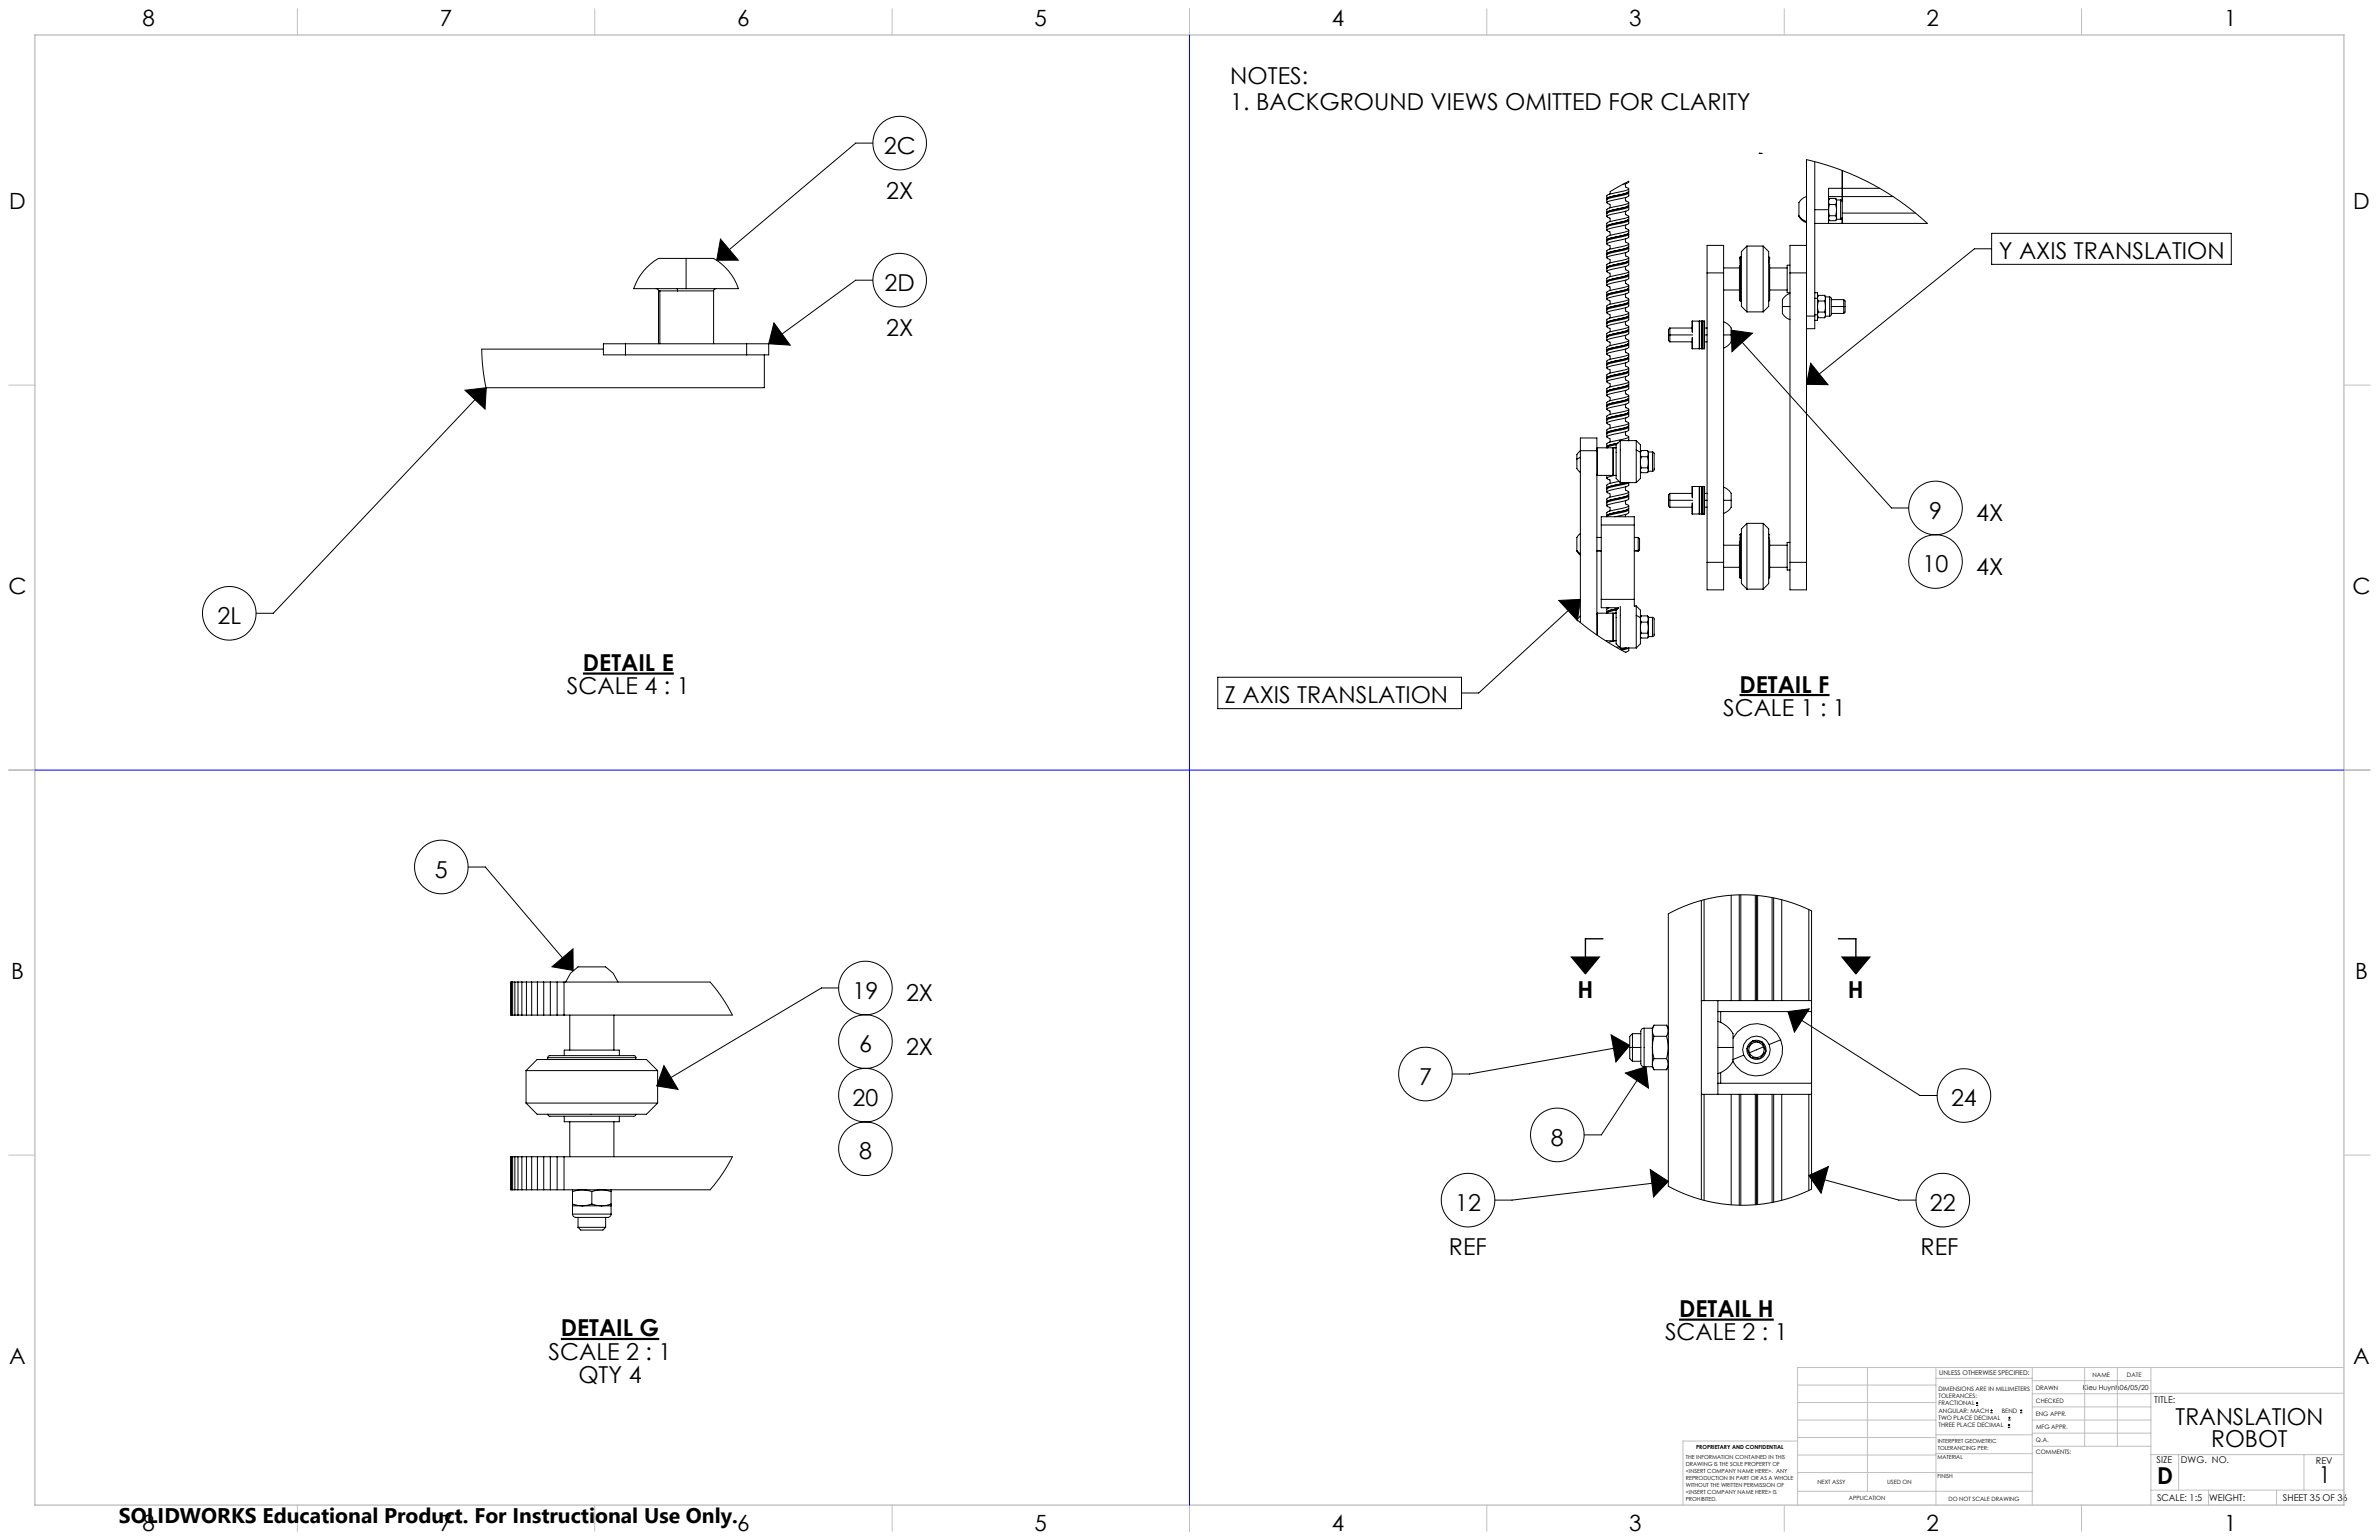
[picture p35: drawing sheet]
<svg xmlns="http://www.w3.org/2000/svg" width="864mm" height="559mm" viewBox="0 0 864 559" stroke-linecap="round" stroke-linejoin="round" font-family="sans-serif">
<defs><g id="words">
<g font-size="8.5">
<text x="446.6" y="30.4">NOTES:</text>
<text x="446.6" y="39.8">1. BACKGROUND VIEWS OMITTED FOR CLARITY</text>
<text x="320.8" y="55.8">2C</text>
<text x="321.7" y="72.2">2X</text>
<text x="725.6" y="94">Y AXIS TRANSLATION</text>
<text x="321.1" y="105.5">2D</text>
<text x="321.7" y="121.9">2X</text>
<text x="700.3" y="188.2">9</text>
<text x="717.3" y="189.1">4X</text>
<text x="697.9" y="207.6">10</text>
<text x="717.3" y="208.5">4X</text>
<text x="79" y="226.4">2L</text>
<text x="211.6" y="243.5">DETAIL E</text>
<text x="205.8" y="252">SCALE 4 : 1</text>
<text x="631.5" y="251.3">DETAIL F</text>
<text x="444.6" y="255.2">Z AXIS TRANSLATION</text>
<text x="625.5" y="259.7">SCALE 1 : 1</text>
<text x="157.9" y="318.5">5</text>
<text x="309.5" y="362.4">19</text>
<text x="328.9" y="363.3">2X</text>
<text x="572.6" y="362">H</text>
<text x="670.8" y="362">H</text>
<text x="311.8" y="381.8">6</text>
<text x="328.9" y="382.7">2X</text>
<text x="515.1" y="393.6">7</text>
<text x="309.5" y="401.3">20</text>
<text x="708.3" y="401.4">24</text>
<text x="563" y="415.7">8</text>
<text x="311.8" y="420.7">8</text>
<text x="528.2" y="439.4">12</text>
<text x="700.6" y="439.4">22</text>
<text x="526" y="455.5">REF</text>
<text x="697.2" y="455.5">REF</text>
<text x="609.5" y="477.9">DETAIL H</text>
<text x="203.6" y="484.9">DETAIL G</text>
<text x="604.4" y="486.4">SCALE 2 : 1</text>
<text x="199.2" y="493.4">SCALE 2 : 1</text>
<text x="209.9" y="501.9">QTY 4</text>
<text x="789.8" y="517.1">TRANSLATION</text>
<text x="802.7" y="525.2">ROBOT</text>
<text x="783.1" y="538.4">D</text>
<text x="841.8" y="538.3">1</text>
</g>
<g font-size="8.1">
<text x="51.7" y="9.3">8</text>
<text x="159.7" y="9.3">7</text>
<text x="267.6" y="9.3">6</text>
<text x="375.5" y="9.3">5</text>
<text x="483.5" y="9.3">4</text>
<text x="591.4" y="9.3">3</text>
<text x="699.4" y="9.3">2</text>
<text x="807.3" y="9.3">1</text>
<text x="3.3" y="76">D</text>
<text x="854.2" y="76">D</text>
<text x="3" y="215.7">C</text>
<text x="853.9" y="215.7">C</text>
<text x="4" y="355.4">B</text>
<text x="854.9" y="355.4">B</text>
<text x="3.3" y="495.1">A</text>
<text x="854.2" y="495.1">A</text>
<text x="51.7" y="555.4">8</text>
<text x="159.7" y="555.4">7</text>
<text x="267.6" y="555.4">6</text>
<text x="375.5" y="555.4">5</text>
<text x="483.5" y="555.4">4</text>
<text x="591.4" y="555.4">3</text>
<text x="699.4" y="555.4">2</text>
<text x="807.3" y="555.4">1</text>
</g>
<text font-size="7.7" x="43.2" y="552.5">SOLIDWORKS Educational Product. For Instructional Use Only.</text>
<g font-size="3.4">
<text x="782" y="508.9">TITLE:</text>
<text x="782.9" y="531">SIZE</text>
<text x="791.7" y="531">DWG. NO.</text>
<text x="840.7" y="531.1">REV</text>
<text x="783" y="544.6">SCALE: 1:5</text>
<text x="801.9" y="544.7">WEIGHT:</text>
<text x="828.7" y="544.6">SHEET 35 OF 36</text>
</g>
<text font-size="2.5" x="756.1" y="504.2">Kieu Huynh06/05/20</text>
<text font-size="2.4" x="704" y="499.1">UNLESS OTHERWISE SPECIFIED:</text>
<g font-size="2.2">
<text x="759.6" y="499.5">NAME</text>
<text x="772.1" y="499.6">DATE</text>
<text x="703.7" y="504.7">DIMENSIONS ARE IN MILLIMETERS</text>
<text x="703.7" y="507.3">TOLERANCES:</text>
<text x="703.7" y="510">FRACTIONAL</text>
<text x="739" y="504.3">DRAWN</text>
<text x="739.1" y="509.2">CHECKED</text>
<text x="703.7" y="512.6">ANGULAR: MACH</text>
<text x="703.7" y="515.3">TWO PLACE DECIMAL</text>
<text x="726.7" y="512.6">BEND</text>
<text x="739" y="513.9">ENG APPR.</text>
<text x="703.7" y="517.9">THREE PLACE DECIMAL</text>
<text x="739.1" y="518.6">MFG APPR.</text>
<text x="739.1" y="523.3">Q.A.</text>
<text x="739.1" y="527.5">COMMENTS:</text>
</g>
<g font-size="2.1">
<text x="659.7" y="538.6">NEXT ASSY</text>
<text x="685.1" y="538.6">USED ON</text>
<text x="671.1" y="544.4">APPLICATION</text>
<text x="707.3" y="544.5">DO NOT SCALE DRAWING</text>
</g>
<g font-size="2">
<text x="615.7" y="525.8">PROPRIETARY AND CONFIDENTIAL</text>
<text x="703.4" y="523.5">INTERPRET GEOMETRIC</text>
<text x="703.4" y="526">TOLERANCING PER:</text>
<text x="612" y="529.4">THE INFORMATION CONTAINED IN THIS</text>
<text x="612" y="531.9">DRAWING IS THE SOLE PROPERTY OF</text>
<text x="703.3" y="529.6">MATERIAL</text>
<text x="612" y="534.5">&lt;INSERT COMPANY NAME HERE&gt;. ANY</text>
<text x="612" y="537">REPRODUCTION IN PART OR AS A WHOLE</text>
<text x="612" y="539.5">WITHOUT THE WRITTEN PERMISSION OF</text>
<text x="703.3" y="536.4">FINISH</text>
<text x="612" y="542">&lt;INSERT COMPANY NAME HERE&gt; IS</text>
<text x="612" y="544.6">PROHIBITED.</text>
</g>
</g></defs>
<path d="M211.6 244.4h33M631.5 252.2h32.6M609.5 478.8h34.4M203.6 485.9h35.7" fill="none" stroke="#000" stroke-width=".79" stroke-linecap="butt"/>
<g fill="none" stroke="#000" stroke-width=".36">
<path d="M316.9 51.9h-6.3l-50.4 42.5M638.6 55.6l.1 .1M638.7 55.6l1 .1zM658.8 58.7v56M583.3 71v1.1M583.3 72.5v1M583.3 76v1.1M583.3 77.5v1M583.5 77.1v.1M589.1 66.9l1.7-.5 .5-.3v-.3l-5.8 3.1a1.61 1.61 0 0 0-1.2 1.5M590.2 76.7l-.1 1.1 1.2 .8-1.4 .6-2.9 .6a6 6 0 0 0-3.7 1.2M590.2 71.6l-.2 .6 .2 .8 1.1 .6-1.4 .6-2.9 .7a5.8 5.8 0 0 0-3.7 1.1"/>
<path d="M590.2 66.7l-.1 1.1 1.2 .8-1.4 .6-2.9 .6a6 6 0 0 0-3.7 1.2M591 79.6a11.5 11.5 0 0 1-5.5 1.6l-2 .9M591 74.6a2.79 2.79 0 0 1-2.5 1l-1.5 .3a5.3 5.3 0 0 0-3.5 1.2M591 69.6a10.4 10.4 0 0 1-5.5 1.6l-2 .9M591.1 70v-.2l.2 .2-.5 .3-.9 .4-2.9 .6a6 6 0 0 0-3.7 1.2M591.1 75h.2l-.5 .4-.9 .3-2.9 .6a5.8 5.8 0 0 0-3.7 1.2M591.1 80h.2l-.5 .4-.9 .3-2.9 .6a6 6 0 0 0-3.7 1.2M591.3 80v1.1l-.5 .3-7.3 1.9-.2 .3 1.1 .5-.1 1.3M591.3 75v1.1l-.5 .3-7.3 1.9-.2 .3 1.1 .6-.1 1.2M591.3 70l-.1 1a3.2 3.2 0 0 1-2.7 1l-5 1.3-.2 .3 1.1 .6-.1 1.3M591.3 78.5l-.1 1.1a3.2 3.2 0 0 1-2.7 1l-1.5 .3a5.9 5.9 0 0 0-3.7 1.2l.2 .2M591.3 73.5v1.1l-.5 .4-3.8 .9a5.5 5.5 0 0 0-3.7 1.3l.2 .1"/>
<path d="M591.3 68.5v1.1l-.5 .4-3.8 .9a5.3 5.3 0 0 0-3.7 1.2l.2 .2v-.2M653 78.4a4.1 4.1 0 0 0 2.8 2.4M653 78.4l1.2 1.2 1.6 .8M655.8 71.3a3.8 3.8 0 0 0-2.8 4.8v2.3M658.8 76.1h5M663.8 76.1v5M663.8 71.3h23.4M664.1 74.2a7.4 7.4 0 0 0 0 4.1M664.1 72a2.33 2.33 0 0 0 0 2.2M664.1 78.3l-.3 .9 .2 .8-.2-.4M664.1 72l-.3 .6M664.1 74.2h2.3"/>
<path d="M664.1 78.3h2.3M664.1 72h2.3M666.4 74.2l.3 2M666.4 78.3l.3 .9M666.4 72l.3 1.1M666.4 72l.3 .6M666.7 76.2l-.3 2.1M666.7 79.2v.4M666.7 76.2v3M666.7 73.1v3.1M666.7 72.6v.5M666.7 73.1l-.3 1.1"/>
<path d="M666.7 79.2l-.3 .8 .3-.4M666.7 79.6h1.5M666.7 72.6h1.5M668.2 72.6h.3l.3 .6M668.2 72.6v7M668.8 79l-.6 .6M668.8 73.2v5.8M668.8 61.9v11.3M668.8 79v2.1M668.8 77.3h26.6M682.3 68.3h-18.5v7.8M249.1 93.8h9.9a20 20 0 0 1 9 10.9h-18.9"/>
<path d="M249.1 93.8h-10.1a20 20 0 0 0-9 10.9h19.1M249.1 93.8v10.9M261.5 86.7l6.5 7.7h-7.8zM583.3 81v1.1M583.3 82.5v1M583.3 86v1.1M583.3 87.5v1M583.3 91v1.1M583.3 92.5v1M583.3 96v1.1M583.3 97.5v1M583.5 82.1v.1"/>
<path d="M583.5 87.1v.1M583.5 92.1v.1M583.5 97.1v.1M584.4 99.2l-.1 1.2M584.4 94.2l-.1 1.3M590.2 96.7l-.1 1.1 1.2 .8-1.4 .6-2.9 .6a6 6 0 0 0-3.7 1.2M590.2 91.7l-.2 .6 .2 .7 1.1 .6-1.4 .6-2.9 .6a6 6 0 0 0-3.7 1.2M590.2 86.7l-.1 1.1 1.2 .8-1.4 .6-2.9 .7a5.8 5.8 0 0 0-3.7 1.1M590.2 81.7l-.1 1.1 1.2 .8-1.4 .6-2.9 .6a6 6 0 0 0-3.7 1.2M591 99.6a11.5 11.5 0 0 1-5.5 1.6l-2 .9M591 94.6a2.79 2.79 0 0 1-2.5 1l-1.5 .3a5.3 5.3 0 0 0-3.5 1.2M591 89.6a10.4 10.4 0 0 1-5.5 1.6l-2 .9"/>
<path d="M591 84.6a3.1 3.1 0 0 1-2.5 1l-1.5 .3a5.1 5.1 0 0 0-3.5 1.2M591.1 85v-.2l.2 .3-.5 .3-3.8 .9a6 6 0 0 0-3.7 1.2M591.1 90v-.2l.2 .2-.5 .3-.9 .4-2.9 .6a6 6 0 0 0-3.7 1.2M591.1 95h.2l-.5 .4-.9 .3-2.9 .6a5.8 5.8 0 0 0-3.7 1.2M591.1 100h.2l-.5 .4-.9 .3-2.9 .6a6 6 0 0 0-3.7 1.2M591.3 100v1.1l-.5 .3-7.3 1.9-.2 .3 1.1 .5-.1 1.3M591.3 85l-.1 1a3.2 3.2 0 0 1-2.7 1l-5 1.3-.2 .3 1.1 .5-.1 1.4M591.3 98.5l-.1 1.1a3.2 3.2 0 0 1-2.7 1l-1.5 .3a5.9 5.9 0 0 0-3.7 1.2h.2M591.3 93.5v1.2l-.5 .3-3.8 .9a5.5 5.5 0 0 0-3.7 1.3l.2 .1M591.3 88.5v1.1l-.5 .4-3.8 .9a5.3 5.3 0 0 0-3.7 1.2l.2 .2M591.3 83.5l-.1 1.1a3.2 3.2 0 0 1-2.7 1l-1.5 .3a5.3 5.3 0 0 0-3.7 1.2l.2 .2M591.3 95v1.1l-.5 .3-7.3 1.9-.2 .3 1.1 .5"/>
<path d="M591.3 90v1.1l-.5 .3-7.3 1.9-.2 .3 1.1 .5M619.7 99v-10h6v10M619.7 99h6M619.7 99v105M625.7 97.2h5.7M625.7 99v105M631.4 96.3v12.7l.4 .2M631.4 93.7v.3M631.6 94.2v1.7M631.8 93.2l-.4 .4M631.8 93.2v16M631.8 93.2h.3"/>
<path d="M634.2 89.3v23.9M634.2 89.3l-2.1 2v19.9l2.1 2M634.2 89.3h5.8M640 89.3v23.9M640 89.3l2.1 2v19.9l-2.1 2M642.1 93.2l.3 .4M642.2 94.2v1.3M642.4 95.8v13.2l-.3 .2M642.4 93.7v.3M642.4 97.2h6.4M649.8 96.2h-1v10h1M649.8 99h6"/>
<path d="M649.8 99v105M655.8 89h-6v10M655.8 89v10M655.8 99v105M658.8 81.1h40.9l-4.9-4.3-4.7-3.5-5.4-3.6-6.1-3.4-5.3-2.6-6-2.4-6.5-2.1-5-1.3v31.1M664.1 80.1h2.3M723 84.7h87v11.2h-87zM723 90.3h-6.3l-60.9 49.2M238.2 104.7l.5 .2 .3 .7M239 105.6v19.1M239 105.6h.5M239.5 105.6h6.5"/>
<path d="M239.5 105.6v19.1M245.7 104.7l.3 .9M246 105.6h13M259 105.6v19.1M259.9 104.7l-.7 .4-.2 .5M281 117.2l5.8 8-7.8-.5zM316.9 101.7h-6.3l-31.6 23M583.3 101v1.1M583.3 102.5v1M583.3 106v1.1M583.3 107.5v1M583.3 111v1.1"/>
<path d="M583.3 112.5v1M583.3 116v1.1M583.3 117.5v1M583.5 117.1v.1M590.2 116.7l-.1 1.1 1.2 .8-1.4 .6-2.9 .6a6 6 0 0 0-3.7 1.2M590.2 111.7l-.2 .5 .2 .8 1.1 .6-1.4 .6-2.9 .6a6 6 0 0 0-3.7 1.2M590.2 106.7l-.2 .5 .2 .7 1.1 .7-1.4 .6-2.9 .7a5.8 5.8 0 0 0-3.7 1.1M590.2 101.7l-.1 1.1 1.2 .8-1.4 .6-2.9 .6a6 6 0 0 0-3.7 1.2M591 119.6a3.1 3.1 0 0 1-2.5 1l-1.5 .3a5.3 5.3 0 0 0-3.5 1.2M591 114.6l-.3 .4-3.7 .9a5.3 5.3 0 0 0-3.5 1.2M591 109.6a2.88 2.88 0 0 1-2.5 1l-1.5 .3a5.3 5.3 0 0 0-3.5 1.2M591 104.6a3.1 3.1 0 0 1-2.5 1l-1.5 .3a5.1 5.1 0 0 0-3.5 1.2"/>
<path d="M591.1 105v-.2l.2 .3-1.4 .6-2.9 .6a6 6 0 0 0-3.7 1.2M591.1 110v-.2l.2 .2-.5 .3-.9 .4-2.9 .6a5.8 5.8 0 0 0-3.7 1.2M591.1 115h.2l-.5 .4-.9 .3-2.9 .6a5.8 5.8 0 0 0-3.7 1.2M591.1 120v-.2l.2 .3-.5 .3-.9 .3-2.9 .6a6 6 0 0 0-3.7 1.2M591.3 120l-.1 1a10.7 10.7 0 0 1-5.1 1.5l-1.9 .5-.9 .6 1.1 .5-.1 1.3M591.3 115v1.1l-.5 .3-7.3 1.9-.2 .3 1.1 .6-.1 1.2M591.3 110v1.1l-.5 .3-7.3 1.9-.2 .3 1.1 .6-.1 1.3M591.3 105l-.1 1a3.2 3.2 0 0 1-2.7 1l-5 1.3-.2 .3 1.1 .5-.1 1.4M591.3 118.5l-.1 1.1a3.2 3.2 0 0 1-2.7 1l-1.5 .3a5.9 5.9 0 0 0-3.7 1.2h.2M591.3 113.5v1.2l-.5 .3-3.8 .9a5.5 5.5 0 0 0-3.7 1.3l.2 .1M591.3 108.5v1.1l-.5 .4-3.8 .9a5.5 5.5 0 0 0-3.7 1.2l.2 .2v-.2M591.3 103.5l-.1 1.1a3.2 3.2 0 0 1-2.7 1l-1.5 .3a5.3 5.3 0 0 0-3.7 1.2l.2 .2v-.2"/>
<path d="M606.2 119v5M606.2 119a1.46 1.46 0 0 0-.5 1.8v.7M606.2 119h8.1M614.3 116.5v3.9M614.3 116.5h2.5M614.3 116.5v4.2M616.8 116.5h.2M616.8 116.5v10M617 116.5v10M617 116.5h.7M617.7 116.5h.2M617.7 116.5v10"/>
<path d="M617.9 116.5h.2M617.9 116.5v10M618.1 116.5h.5M618.1 116.5v10M618.6 116.5h.2v10h-.2M618.6 116.5v10M618.8 119h.9M625.7 116.8a4.7 4.7 0 0 1 2.7 2.4v2.3M625.7 105.2h5.7M628.4 119.8l7.8 1.1-7.5 6.7zM628.4 119.8l58.2 64.5h6.3M631.8 109.2h.3"/>
<path d="M634.2 113.2h5.8M642.4 105.2h6.4M647 111.2v1a3.5 3.5 0 0 0 2.8 3.8M647 111.2h2.8M649.8 106.5a3.6 3.6 0 0 0-2.8 3v1.7M655.8 114.7h3M658.8 114.7v4.6h-3M658.8 106.2h1v2M658.8 108.2h1M658.8 114.2h1M659.8 114.2v2h-1M659.8 114.3l.3 1"/>
<path d="M659.8 114.7l.3 .6M659.8 108.2v6M660.1 107.2a1.81 1.81 0 0 0 0 2M660.1 109.2a6.5 6.5 0 0 0 0 4M660.1 113.2l-.3 1.1M660.1 107.2l-.3 .5M660.1 109.2h2.3M660.1 107.2h2.3M660.1 113.2h2.3M660.1 115.3h2.3M662.4 107.2l.3 1M662.4 109.2l.3 2"/>
<path d="M662.4 113.2l.3 1.1M662.4 107.2l.3 .5M662.7 108.2l-.3 1M662.7 111.2l-.3 2M662.7 108.2v3M662.7 114.3v.4M662.7 111.2v3.1M662.7 107.7v.5M662.7 114.3l-.3 1M662.7 114.7h1.5M662.7 107.7h1.5M662.7 114.7l-.3 .6"/>
<path d="M664.2 107.7l.6 .5v6.1l-.6 .4M664.2 107.7v7M664.8 113.7h4.5M664.8 108.7h4.5M664.8 111.2h5M669.3 108.7v5M669.3 108.7a1.46 1.46 0 0 1 .5 1.8v.7M669.8 111.2v.8a1.46 1.46 0 0 1-.5 1.7M219 126.7h-44.1l.5 7.9 1 6.1h101.1v-11.9M227 124.7h-8v4.1h8M227 124.7v4.1M227 124.7h44"/>
<path d="M227 128.8h44M271 124.7h8M271 124.7v4.1M279 124.7v4.1h-8M583.3 121v1.1M583.3 122.5v1M583.3 126v1.1M583.3 127.5v1M583.3 131v1.1M583.3 132.5v1M583.3 136v1.1M583.3 137.5v1"/>
<path d="M583.5 127.1v.1M583.5 132.1v.1M583.5 137.1v.1M584.4 139.2l-.1 1.2M590.2 136.7l-.1 1.1 1.2 .8-1.4 .6-2.9 .6a6 6 0 0 0-3.7 1.2M590.2 131.7l-.2 .5 .2 .8 1.1 .6-1.4 .6-2.9 .6a6 6 0 0 0-3.7 1.2M590.2 126.6l-.2 .6 .2 .8 1.1 .6-1.4 .6-2.9 .7a5.8 5.8 0 0 0-3.7 1.1M590.2 121.7l-.1 1.1 1.2 .8-1.4 .6-2.9 .6a6 6 0 0 0-3.7 1.2M591 139.6a3.1 3.1 0 0 1-2.5 1l-1.5 .3a5.3 5.3 0 0 0-3.5 1.2M591 134.6l-.3 .4-3.7 .9a5.3 5.3 0 0 0-3.5 1.2M591 129.6a2.87 2.87 0 0 1-2.5 1l-1.5 .3a5.3 5.3 0 0 0-3.5 1.2M591 124.6a10.4 10.4 0 0 1-5.5 1.6l-2 .9"/>
<path d="M591.1 125v-.2l.2 .3-1.4 .6-2.9 .6a6 6 0 0 0-3.7 1.2M591.1 130h.2l-.5 .4-.9 .3-2.9 .6a5.8 5.8 0 0 0-3.7 1.2M591.1 135h.2l-.5 .4-.9 .3-2.9 .6a6 6 0 0 0-3.7 1.2M591.1 140v-.2l.2 .3-.5 .3-3.8 .9a6 6 0 0 0-3.7 1.2M591.3 140l-.1 1a10.7 10.7 0 0 1-5.1 1.5l-1.9 .5-.9 .6 1.1 .5-.1 1.4M591.3 130v1.1l-.5 .3-7.3 1.9-.2 .3 1.1 .6-.1 1.3M591.3 125l-.1 1a3.2 3.2 0 0 1-2.7 1l-5 1.3-.2 .3 1.1 .6-.1 1.3M591.3 138.5l-.1 1.1a3.2 3.2 0 0 1-2.7 1l-1.5 .3a5.9 5.9 0 0 0-3.7 1.2l.2 .2M591.3 133.5v1.2l-.5 .3-3.8 .9a5.5 5.5 0 0 0-3.7 1.3l.2 .1M591.3 128.5v1.1l-.5 .4-3.8 .9a5.5 5.5 0 0 0-3.7 1.3l.2 .1M591.3 123.5v1.1l-.5 .4-3.8 .9a5.3 5.3 0 0 0-3.7 1.2l.2 .2M591.3 135v1.1l-.5 .3-7.3 1.9-.2 .3 1.1 .5"/>
<path d="M605.7 121.5v.8a1.46 1.46 0 0 0 .5 1.7M605.7 121.5h8.8M606.2 124h8.1M614.3 122.7v3.8M614.3 126.5h2.5M614.3 122.4v4.1M616.8 126.5h.2M617 126.5h.7M617.7 126.5h.2M617.9 126.5h.2M618.1 126.5h.5M618.8 124h.9"/>
<path d="M618.8 121.5h.9M625.7 121.5h2.7M628.4 121.5v1a3.5 3.5 0 0 1-2.7 3.8M657.3 131.8l6.3 7.8-7.8-.1zM168.8 141.6l7.7-.9-.4 7.7zM176.5 140.7l-77.3 81.8h-6.2M583.3 141v1.1M583.3 142.5v1M583.3 146v1.1M583.3 147.5v1M583.3 151v1.1M583.3 152.5v1"/>
<path d="M583.3 156v1.1M583.3 157.5v1M583.5 142.1v.1M583.5 147.1v.1M583.5 152.1v.1M584.4 154.2l-.1 1.2M588.2 159.9v15.2M588.2 159.9l-1.5 1.5v12.2l1.5 1.5M588.2 159.9h5.8M590.2 156.7l-.1 1.1 1.2 .8-1.4 .6-2.9 .6a6 6 0 0 0-3.7 1.2M590.2 151.7l-.2 .5 .2 .7M590.2 146.6l-.2 .6 .2 .8 1.1 .6-1.4 .6-2.9 .7a5.8 5.8 0 0 0-3.7 1.1"/>
<path d="M590.2 141.7l-.1 1.1 1.2 .8-1.4 .6-2.9 .7a6 6 0 0 0-3.7 1.1M590.2 153l1.1 .6-1.4 .6-2.9 .6a6 6 0 0 0-3.7 1.2M591 154.6a11.5 11.5 0 0 1-5.5 1.6l-2 .9M591 149.6a2.79 2.79 0 0 1-2.5 1l-1.5 .3a5.3 5.3 0 0 0-3.5 1.2M591 144.6a10.4 10.4 0 0 1-5.5 1.6l-2 .9M591.1 145v-.2l.2 .2-.5 .3-.9 .4-2.9 .6a6 6 0 0 0-3.7 1.2M591.1 150h.2l-.5 .4-.9 .3-2.9 .6a5.8 5.8 0 0 0-3.7 1.2M591.1 155h.2l-.5 .4-.9 .3-2.9 .6a6 6 0 0 0-3.7 1.2M591.1 159.9l.1 .1M591.3 155v1.1l-.5 .3-7.3 1.9-.2 .3 1.1 .5-.1 1.3M591.3 145l-.1 1a3.2 3.2 0 0 1-2.7 1l-5 1.3-.2 .3 1.1 .6-.1 1.3M591.3 158.5v1.1l-.4 .3"/>
<path d="M591.3 153.5l-.1 1.1a3.2 3.2 0 0 1-2.7 1l-1.5 .3a5.9 5.9 0 0 0-3.7 1.2h.2M591.3 148.5v1.1l-.5 .4-3.8 .9a5.5 5.5 0 0 0-3.7 1.3l.2 .1M591.3 143.5v1.1l-.5 .4-3.8 .9a5.3 5.3 0 0 0-3.7 1.2l.2 .2M591.3 150v1.1l-.5 .3-7.3 1.9-.2 .3 1.1 .5M594 159.9v3.4M594 159.9l1.5 1.5v2.7M572.4 166.6v1.9a2.7 2.7 0 0 0 1.3 2.9M573.7 163.5a2.74 2.74 0 0 0-1.3 3.1M573.7 163.5v-4.6h6v4.6M573.7 166l-1.3 .6M573.7 163.5h6M573.7 163.5v62.4"/>
<path d="M579.7 172.3l.2 .2M579.7 163.5v66.9M579.9 163.1v9.4M579.9 162.5v.6M579.9 172.5h5.6M579.9 162.5h5.6M579.9 162.5l-.2 .2M579.9 163.1l-.2 .1M583.3 162.5h.1M583.3 161v1.1M583.3 172.5v1M583.3 176v1.1"/>
<path d="M583.3 177.5v1M585.5 162.5v10M585.5 162.5l.2 .2M585.7 172.3l-.2 .2M585.7 162.6h-.2M586.2 172.5l-2.7 .8-.2 .3 1.1 .6-.1 1.2M586.6 161.4a5.6 5.6 0 0 0-3.3 1.1M586.6 162.4l-.4 .1M586.7 162.5h-1v10h1M587.2 160.8l-.2 .1a5.1 5.1 0 0 0-3.5 1.2M587.3 160.8l-.3 .1a5.3 5.3 0 0 0-3.7 1.2l.2 .2v-.2M587.8 174.7l-.8 .1a6 6 0 0 0-3.7 1.2"/>
<path d="M588.2 175.1h5.8M590.2 176.7l-.1 1.1 1.2 .8-1.4 .6-2.9 .6a6 6 0 0 0-3.7 1.2M590.2 175.1l-3.2 .8a5.3 5.3 0 0 0-3.5 1.2M590.3 175.1l-3.3 .8a5.9 5.9 0 0 0-3.7 1.2h.2M591 179.6a3.1 3.1 0 0 1-2.5 1l-1.5 .3a5.1 5.1 0 0 0-3.5 1.2M591.1 180v-.2l.2 .3-1.4 .6-2.9 .6a6 6 0 0 0-3.7 1.2M591.2 175l-1.3 .7-2.9 .6a6 6 0 0 0-3.7 1.2M591.3 180l-.1 1a3.2 3.2 0 0 1-2.7 1l-5 1.3-.2 .3 1.1 .5-.1 1.4M591.3 175.1l-.1 .9a10.7 10.7 0 0 1-5.1 1.5l-1.9 .5-.9 .6 1.1 .5-.1 1.3M591.3 178.5l-.1 1.1a3.2 3.2 0 0 1-2.7 1l-1.5 .3a5.3 5.3 0 0 0-3.7 1.2l.2 .2M594 163.3v11.8M594 163.3l1.5 .8"/>
<path d="M595.5 164.1v9.5l-1.5 1.5M595.5 171l.2 .4M595.8 165.7a7.3 7.3 0 0 0 0 4.1M595.8 163.5a2.4 2.4 0 0 0 0 2.2M595.8 169.8l-.3 .8 .2 .8M595.8 163.5l-.3 .5M595.8 165.7h2.3M595.8 169.8h2.3M595.8 163.5h2.3M595.8 171.5h2.3M598.1 165.7l.3 2M598.1 169.8l.3 .8"/>
<path d="M598.1 163.5l.3 1.1M598.1 163.5l.3 .5M598.4 167.7l-.3 2.1M598.4 167.7v2.9M598.4 164.6v3.1M598.4 164v.6M598.4 170.6v.4M598.4 164.6l-.3 1.1M598.4 170.6l-.3 .8M598.4 171h1.5M598.4 164h1.5M598.4 171l-.3 .4"/>
<path d="M599.9 164l.6 .5v6l-.6 .5M599.9 164v7M606.2 179v5M606.2 179a1.46 1.46 0 0 0-.5 1.8v.7M606.2 179h8.1M614.3 176.5v3.8M614.3 176.5h2.5M614.3 176.5v4.2M616.8 176.5h.2M616.8 176.5v10M617 176.5v10M617 176.5h.7"/>
<path d="M617.7 176.5h.2M617.7 176.5v10M617.9 176.5h.2M617.9 176.5v10M618.1 176.5v10M618.1 176.5h.5M618.6 176.5h.2v10h-.2M618.6 176.5v10M618.8 179h.9M625.7 176.8a4.8 4.8 0 0 1 2.7 2.4v2.3M572.4 199.7l.3 .7 1 1M572.4 199.7l1.3 1.3"/>
<path d="M573.7 193.6a2.63 2.63 0 0 0-1.3 2.8v3.3M579.7 195h1.6M579.7 200h1.6M579.7 199.7h1.6M581.3 190.5v-3h12v3M581.3 190.5v27M581.3 190.5h12M583.3 181v1.1M583.3 182.5v1.1M583.3 186v1.1M583.3 187.5h.1M583.5 182.1v.1"/>
<path d="M583.5 187.1v.1M590.2 186.7l-.1 .8M590.2 181.7l-.2 .5 .2 .8 1.1 .6-1.4 .6-2.9 .7a5.8 5.8 0 0 0-3.7 1.1M591 184.6a2.88 2.88 0 0 1-2.5 1l-1.5 .3a5.3 5.3 0 0 0-3.5 1.2M591.1 185v-.2l.2 .2-.5 .3-.9 .4-2.9 .6a5.8 5.8 0 0 0-3.7 1.2M591.3 183.6v1l-.5 .4-3.8 .9a5.5 5.5 0 0 0-3.7 1.2l.2 .2M591.3 185v1.1l-.5 .3-4.6 1.1M593.3 195h1.4M593.3 200h1.4M593.3 190.5v27M593.3 199.7h1.4M594.7 195v4.7"/>
<path d="M594.7 195a3.6 3.6 0 0 1 .5 3.2v1.1M594.7 199.7v.3M595.2 199.3l-.5 .7M595.2 199.3l-.5 .4M605.7 181.5v.8a1.52 1.52 0 0 0 .5 1.7M605.7 181.5h8.8M606.2 184h8.1M614.3 182.7v3.8M614.3 186.5h2.5M614.3 182.4v4.1M616.8 186.5h.2M617 186.5h.7"/>
<path d="M617.7 186.5h.2M617.9 186.5h.2M618.1 186.5h.5M618.8 184h.9M618.8 181.5h.9M625.7 181.5h2.7M625.7 197.8h5.7M628.4 181.5v1a3.4 3.4 0 0 1-2.7 3.8M631.4 196.2v13.2M631.6 194.8v1M631.8 193.8l-.4 .4M631.8 193.8v16"/>
<path d="M631.8 193.8h.3M634.2 189.9v23.9M634.2 189.9l-2.1 2v19.8l2.1 2.1M634.2 189.9h5.8M640 189.9v23.9M640 189.9l2.1 2v19.8l-2.1 2.1M642.1 193.8l.3 .4M642.2 194.8v.6M642.4 195.8v13.6M642.4 197.8h6.4M649.8 196.8h-1v10h1M565.9 217.9l7.8-.4-1.1 7.7z"/>
<path d="M573.7 217.5l-36.9 34h-6.3M581.3 217.5v3h6.3M581.3 217.5h12M593.3 217.5v2.5M593.3 219.9h.7M594 219.9v3.4M594 219.9l1.5 1.5v2.7M619.7 204v10h6v-10M619.7 204h6M625.7 205.8h5.7M631.4 209.4l.4 .4M631.8 209.8h.3"/>
<path d="M634.2 213.8h5.8M642.4 209.4l-.3 .4M642.4 205.8h6.4M649.8 204v10h6v-10M649.8 204h6M573.7 223.6l-1.2 1.3 4.3 3.4 6 4.2h2.7M573.7 225.8h-.1M579.9 222.6v7.9M579.9 222.5h5.6M579.9 222.5l-.2 .2M579.9 222.5v.1M583.3 222.5h.1"/>
<path d="M583.3 232.5v.3l1.9 1.2 5 2.7M583.3 221.1v1M583.3 220.5l.3 .2M584.2 220.5l-.9 .6M585.5 222.5v10M585.5 222.5l.2 .2M585.7 232.3l-.2 .2M585.7 222.6h-.2M586.2 232.5l-2.4 .7M586.6 222.4l-.4 .1M586.6 221.4a5.6 5.6 0 0 0-3.3 1.1M586.7 222.5h-1v10h1"/>
<path d="M587.2 220.8l-.2 .1a5.1 5.1 0 0 0-3.5 1.2M587.3 220.8l-.3 .1a5.3 5.3 0 0 0-3.7 1.2l.2 .2v-.2M587.6 220.5l-.9 .9v12.2l1.5 1.5M587.8 234.7l-1 .2M588.2 220v15.1M588.2 235.1h5.8M590.2 235.1l-2.1 .6M590.3 235.1l-2.1 .6M591.2 235l-.4 .4-2.1 .5M591.3 235.1v1l-1.3 .6M594 223.3v11.8M594 223.3l1.5 .8"/>
<path d="M595.5 224.1v9.5l-1.5 1.5M595.8 225.7a7.3 7.3 0 0 0 0 4.1M595.8 223.5a2.4 2.4 0 0 0 0 2.2M595.8 229.8l-.3 .8 .2 .8-.2-.4M595.8 223.5l-.3 .5M595.8 225.7h2.3M595.8 229.8h2.3M595.8 223.5h2.3M595.8 231.5h2.3M598.1 225.7l.3 2.1M598.1 229.8l.3 .8M598.1 223.5l.3 1.1"/>
<path d="M598.1 223.5l.3 .5M598.4 227.8l-.3 2M598.4 227.8v2.8M598.4 224.6v3.2M598.4 224v.6M598.4 230.6v.4M598.4 224.6l-.3 1.1M598.4 230.6l-.3 .8 .3-.4M598.4 231h1.5M598.4 224h1.5M599.9 224l.6 .5v6l-.6 .5M599.9 224v7"/>
<path d="M442.1 245.7h88.4v11.4h-88.4zM169.9 314.6h6.3l31.9 37.5M605.6 331.6l6-2.8 6.2-2.1 6-1.3 7.1-.7 6.5 .2 7.7 1.2 7.2 2.1 5.3 2.3v101l-4.7 2.1-8 2.4-6.9 1.1-6.4 .2-6.8-.5-6.2-1.2-7.1-2.4-5.9-2.8zM617.6 326.7v108.6M618.6 326.5v36.6M628.4 324.8v38.3M631.4 324.7v38.4M631.9 324.7v38.4M637.2 324.9v38.2M637.6 324.9v38.2M638 324.9v38.2M643.3 325.7v37.4"/>
<path d="M643.9 325.8v37.3M646.8 326.5v36.6M656.6 330.1v33M185.4 356.3h72.4l4.3 5.6 3.8 6.4h-80.5zM185.6 356.3v12M186.1 356.3v12M186.9 356.3v12M188 356.3v12M189.4 356.3v12M191.1 356.3v12M193 356.3v12M195.1 356.3v12"/>
<path d="M197.4 356.3v12M199.8 356.3v12M200.4 350.8l7.6-6.5 .1 7.8zM202.2 356.3v12M204.8 356.3v12M205.4 356.3l1.7-3.1 2.7-2.4h10.1l2.7 2.4 1.7 3.1M304.4 358.5h-6.2l-59.8 35.6M206.8 368.3v12.7M222.8 368.3v12.7M584.8 375.5l6.8 3.8-5 6zM591.6 379.3l-58.2 10.4h-6.2M592.6 375.1v10"/>
<path d="M592.6 375.1l-1 1v4M592.6 375.1h3M596.8 373.1a1.27 1.27 0 0 0-1.2 1.8v5.2M596.8 373.1v14M596.8 373.1h3M599.8 374l.6 2M599.8 374v6.1M599.8 373.1v.9M600.4 372l-.6 2M600.4 376l-.6 4.1M600.4 372l-.6 1.1M600.4 376h4.6"/>
<path d="M600.4 372h4.6M605 372a3.5 3.5 0 0 1 0 4M605 376a13.3 13.3 0 0 1 0 8.1M605 372l.6 1.1M617.6 363.1h40M623.6 370.6a8.7 8.7 0 0 1 5.5 4.9v4.6M623.6 363.1v34M623.6 367.1h34M624.6 367.1v3.9M629.1 376.7a9.5 9.5 0 0 1 8.8-5.3 9.5 9.5 0 0 1 8.5 5.9M636.3 377.8a3.4 3.4 0 0 0-2.1 2.7M636.3 377.8l-2.1 2.7"/>
<path d="M636.3 377.8a3.5 3.5 0 0 1 3.4 .4M636.3 377.8l3.4 .4M639.7 378.2a3.4 3.4 0 0 1 1.3 3.2M639.7 378.2l1.3 3.2M640.2 379.9a2.79 2.79 0 0 1-1.5 3.6 2.79 2.79 0 0 1-3.7-1.5M640.2 379.9a2.79 2.79 0 0 0-3.7-1.5 2.79 2.79 0 0 0-1.5 3.6M640.2 379.9l-5.2 2.1M642.2 379a5 5 0 0 1-2.7 6.5 5 5 0 0 1-6.5-2.6M642.2 379a5 5 0 0 0-6.5-2.7 5 5 0 0 0-2.7 6.6M646.4 377.3l-4.2 1.7M646.4 377.3a9.5 9.5 0 0 1-4.9 12.3 9.5 9.5 0 0 1-12.4-4.5M649 367.1l7.8-1-5.4 8.4z"/>
<path d="M649 367.1l47.9 30.4h6.3M191 388.5h47.7M191 388.5l4-4h39.7l4 4M191 388.5v11.8M198.8 383.8l.7-.8h30.7l.5 .4 .1 .4M198.8 383.8h32M198.8 383.8v.7M204.8 383v-2h20v2M230.8 383.8v.7M238.7 388.5v11.8M241 386.7l5.1 8.6-7.7-1.2zM590.1 389.4l7.4-2.3 .9 7.7z"/>
<path d="M591.6 380.1v4l1 1M591.6 380.1h4M592.6 385.1h3M595.6 380.1v5.2a1.32 1.32 0 0 0 1.2 1.8M596.8 387.1h3M597.5 387.1l-16.2 24.7h-6.2M599.8 380.1l.6 4M599.8 380.1v6.1M599.8 386.2v.9M599.8 386.2l.6 2M599.8 387.1l.6 1.1M600.4 384.1l-.6 2.1"/>
<path d="M600.4 384.1h4.6M600.4 388.2h4.6M605 384.1a3.5 3.5 0 0 1 0 4.1M605.6 387.1l-.6 1.1M617.6 397.1h40M618.6 397.1v38.5M623.6 380.1h5.5M623.6 393.1h34M624.6 389.2v3.9M628.4 397.1v40.1M629.1 380.1v1.9a5.7 5.7 0 0 1-3.1 6.4l-2.4 1.2M631.4 397.1v40.2"/>
<path d="M631.9 397.1v40.2M633 382.9l-4.2 1.7M634.2 380.5a3.4 3.4 0 0 0 1.3 3.2M634.2 380.5l1.3 3.2M635.5 383.7a3.4 3.4 0 0 0 3.5 .4M635.5 383.7l3.5 .4M637.2 397.1v40.1M637.6 397.1v40M638 397.1v40M641 381.4a3.4 3.4 0 0 1-2 2.7M641 381.4l-2 2.7M643.3 397.1v39.2"/>
<path d="M643.9 397.1v39.1M646.8 397.1v38.4M656.6 397.1v34.9M185.4 419.7h80.5l-3.9 6.6-4.2 5.4h-72.4zM185.6 419.7v12M186.1 419.7v12M186.9 419.7v12M188 419.7v12M189.4 419.7v12M191 400.3h47.7M191 400.3l4 4h39.7l4-4M191.1 419.7v12"/>
<path d="M193 419.7v12M195.1 419.7v12M197.4 419.7v12M198.8 404.3l.4 .6 .4 .1M199.6 405h30.3M199.8 419.7v12M202.2 419.7v12M204.8 419.7v12M204.8 405v2h20v-2M206.8 407v12.7M222.8 407v12.7M230.8 404.3l-.3 .6-.4 .1"/>
<path d="M207.8 432.4a10 10 0 0 1 7 0M207.8 436.9l3.5 .7M207.8 437.6h3.5M207.8 431.7v.7M207.8 436.9v.7M207.8 432.4v4.5M207.8 437.6v2.9M211.3 437.6h7M214.8 432.4a9.9 9.9 0 0 1 7 0M214.8 436.9l-3.5 .7M214.8 436.9l3.5 .7M214.8 432.4v4.5"/>
<path d="M218.3 437.6h3.5M221.8 436.9l-3.5 .7M221.8 436.9v.7M221.8 431.7v.7M221.8 432.4v4.5M221.8 437.6v2.9M599.1 424.4l6.5 4.3-5.3 5.6zM605.6 428.7l-56.7 6.8h-6.3M656.6 426.5l7.1-3.2-2.6 9.7zM656.6 426.5l32.7 9h6.2M207.8 440.5a1.21 1.21 0 0 0 1.3 1.2h11.1a1.29 1.29 0 0 0 1.6-1.2M207.8 440.5h14"/>
<path d="M209.8 445.3l1 1h8.1l1-1M209.8 445.3h10.1M209.8 441.7v3.6M219.9 441.7v3.6M717.3 510h.8M717.3 509.1h.8M717.7 508.7v.9M722.5 512.6h.8M722.5 511.8h.8M722.9 511.4v.8M728.9 517.9h.8M728.9 517.1h.8"/>
<path d="M729 515.3h.9M729 514.5h.9M729.3 516.7v.8M729.4 514v.9M733.3 512.6h.8M733.3 511.8h.8M733.7 511.4v.8"/>
<circle cx="326.6" cy="51.9" r="9.7"/>
<circle cx="326.6" cy="101.7" r="9.7"/>
<circle cx="702.6" cy="184.3" r="9.7"/>
<circle cx="702.6" cy="203.8" r="9.7"/>
<circle cx="83.2" cy="222.6" r="9.7"/>
<circle cx="160.2" cy="314.6" r="9.7"/>
<circle cx="314.2" cy="358.5" r="9.7"/>
<circle cx="314.2" cy="378" r="9.7"/>
<circle cx="314.2" cy="397.4" r="9.7"/>
<circle cx="517.4" cy="389.7" r="9.7"/>
<circle cx="712.9" cy="397.5" r="9.7"/>
<circle cx="314.2" cy="416.8" r="9.7"/>
<circle cx="565.3" cy="411.8" r="9.7"/>
<circle cx="532.9" cy="435.5" r="9.7"/>
<circle cx="705.3" cy="435.5" r="9.7"/>
</g>
<path d="M570.5 347.3h10l-5 6zM581.9 340.6h-6.4v12.7M667.3 340.6h6.4v12.7M668.7 347.3h10l-5 6z" fill="none" stroke="#000" stroke-width=".5"/>
<g fill="none" stroke="#c0c0c0" stroke-width=".36">
<path d="M108 3.2v9.5M215.9 3.2v9.5M323.8 3.2v9.5M431.8 3.2v9.5M539.7 3.2v9.5M647.7 3.2v9.5M755.6 3.2v9.5M3.1 139.7h9.6M850.9 139.7h9.5M3.1 279.4h9.6M850.9 279.4h9.5M3.1 419.1h9.6"/>
<path d="M850.9 419.1h9.5M677.9 496.2v44.9M702.8 496.2v49.9M737.7 496.2v49.9M756.7 496.2v28.6M768.6 496.2v28.6M780.8 496.2v49.9M850.9 496.2h-198.4v49.9M652.5 515.3h50.3M652.5 508.9h50.3M652.5 502.6h50.3M702.8 500.1h34.9"/>
<path d="M737.7 510.5h43.1M737.7 505.7h43.1M737.7 501h43.1M737.7 515.3h43.1M780.8 505.6h70.1M652.5 534.3l85.2 .1M652.5 528h50.3M652.5 521.6h50.3M652.5 522.9h-41.6v23.2M702.8 527.5h35M702.8 520.6h35M737.7 520h43.1"/>
<path d="M737.8 524.8h43M780.8 527.8h70.1M790.9 527.8v12.9M836.4 527.8v12.9M108 546.1v9.6M215.9 546.1v9.6M323.8 546.1v9.6M431.8 546.1v9.6M539.7 546.1v9.6M647.7 546.1v9.6M652.5 541.1h85.2M755.6 546.1v9.6"/>
<path d="M780.8 540.7h70.1M801.7 540.7v5.4M826.4 540.7v5.4"/>
</g>
<path d="M12.7 12.7h838.2v533.4h-838.2z" fill="none" stroke="#c0c0c0" stroke-width=".5"/>
<path d="M431.8 12.7v533.4M12.7 279.4h838.2" fill="none" stroke="#00f" stroke-width=".36"/>
<g fill="#000">
<path d="M168.8 141.6l7.7-.9-.4 7.7zM281 117.2l5.8 8-7.8-.5zM261.5 86.7l6.5 7.7h-7.8zM657.3 131.8l6.3 7.8-7.8-.1zM565.9 217.9l7.8-.4-1.1 7.7zM628.4 119.8l7.8 1.1-7.5 6.7zM241 386.7l5.1 8.6-7.7-1.2zM200.4 350.8l7.6-6.5 .1 7.8zM599.1 424.4l6.5 4.3-5.3 5.6zM656.6 426.5l7.1-3.2-2.6 9.7zM584.8 375.5l6.8 3.8-5 6zM590.1 389.4l7.4-2.3 .9 7.7zM649 367.1l7.8-1-5.4 8.4z"/>
<path d="M668.7 347.3h10l-5 6zM570.5 347.3h10l-5 6z"/>
</g>
<use href="#words"/>
</svg>
